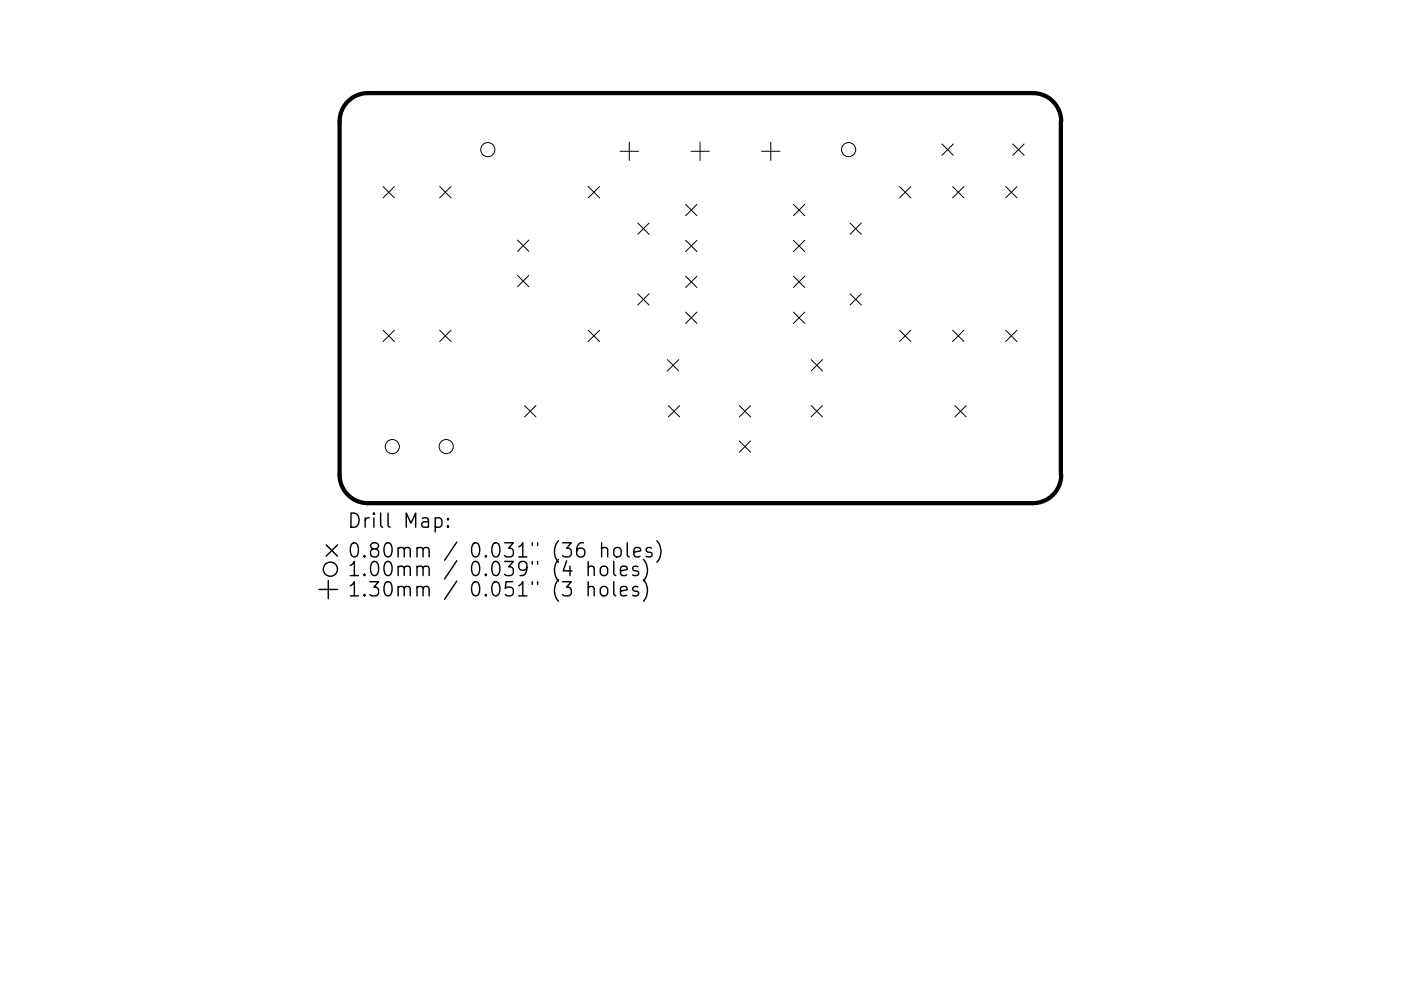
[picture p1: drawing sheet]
<svg xmlns="http://www.w3.org/2000/svg" width="297mm" height="210mm" viewBox="0 0 297 210" stroke-linecap="round" stroke-linejoin="round" font-family="sans-serif">
<defs><g id="words">
<g font-size="4.2">
<text x="73.6" y="112">Drill Map:</text>
<text x="73.6" y="118.3">0.80mm / 0.031&quot; (36 holes)</text>
<text x="73.6" y="122.3">1.00mm / 0.039&quot; (4 holes)</text>
<text x="73.6" y="126.6">1.30mm / 0.051&quot; (3 holes)</text>
</g>
</g></defs>
<path d="M224.9 25.8v75M225 25.8a6 6 0 0 0-6-6h-141a6 6 0 0 0-6 6v75a6 6 0 0 0 6 6h141a6 6 0 0 0 6-6" fill="none" stroke="#000" stroke-width=".9"/>
<g fill="none" stroke="#000" stroke-width=".21">
<path d="M81.2 39.6l2.4 2.4M83.6 39.6l-2.4 2.4M93.2 39.6l2.4 2.4M95.6 39.6l-2.4 2.4M124.7 39.6l2.4 2.4M127.1 39.6l-2.4 2.4M131.5 32.1h3.9M133.4 30.1v3.9M146.5 32.1h3.9M148.4 30.1v3.9M161.5 32.1h3.9M163.4 30.1v3.9"/>
<path d="M190.7 39.6l2.4 2.4M193.1 39.6l-2.4 2.4M199.7 30.6l2.4 2.4M202 39.6l2.4 2.4M202.1 30.6l-2.4 2.4M204.4 39.6l-2.4 2.4M213.2 39.6l2.4 2.4M214.7 30.6l2.4 2.4M215.6 39.6l-2.4 2.4M217.1 30.6l-2.4 2.4M109.7 50.9l2.4 2.4M109.7 58.4l2.4 2.4"/>
<path d="M112.1 50.9l-2.4 2.4M112.1 58.4l-2.4 2.4M135.2 47.3l2.4 2.4M137.6 47.3l-2.4 2.4M145.4 43.4l2.4 2.4M145.4 51l2.4 2.4M145.4 58.6l2.4 2.4M147.8 43.4l-2.4 2.4M147.8 51l-2.4 2.4M147.8 58.6l-2.4 2.4M168.2 43.4l2.4 2.4M168.2 51l2.4 2.4"/>
<path d="M168.2 58.6l2.4 2.4M170.6 43.4l-2.4 2.4M170.6 51l-2.4 2.4M170.6 58.6l-2.4 2.4M180.2 47.3l2.4 2.4M182.6 47.3l-2.4 2.4M81.2 70.1l2.4 2.4M83.6 70.1l-2.4 2.4M93.2 70.1l2.4 2.4M95.6 70.1l-2.4 2.4M124.7 70.1l2.4 2.4M127.1 70.1l-2.4 2.4"/>
<path d="M135.2 62.3l2.4 2.4M137.6 62.3l-2.4 2.4M141.5 76.3l2.4 2.4M143.9 76.3l-2.4 2.4M145.4 66.2l2.4 2.4M147.8 66.2l-2.4 2.4M168.2 66.2l2.4 2.4M170.6 66.2l-2.4 2.4M172 76.3l2.4 2.4M174.4 76.3l-2.4 2.4M180.2 62.3l2.4 2.4M182.6 62.3l-2.4 2.4"/>
<path d="M190.7 70.1l2.4 2.4M193.1 70.1l-2.4 2.4M202 70.1l2.4 2.4M204.4 70.1l-2.4 2.4M213.2 70.1l2.4 2.4M215.6 70.1l-2.4 2.4M111.2 86.1l2.4 2.4M113.6 86.1l-2.4 2.4M141.7 86.1l2.4 2.4M144.1 86.1l-2.4 2.4M156.7 86.1l2.4 2.4M156.7 93.6l2.4 2.4"/>
<path d="M159.1 86.1l-2.4 2.4M159.1 93.6l-2.4 2.4M172 86.1l2.4 2.4M174.4 86.1l-2.4 2.4M202.5 86.1l2.4 2.4M204.9 86.1l-2.4 2.4"/>
<circle cx="103.4" cy="31.8" r="1.5"/>
<circle cx="179.9" cy="31.8" r="1.5"/>
<circle cx="83.2" cy="94.8" r="1.5"/>
<circle cx="94.6" cy="94.8" r="1.5"/>
</g>
<g fill="none" stroke="#000" stroke-width=".3">
<path d="M69.2 115.6l2.4 2.4M71.6 115.6l-2.4 2.4M92.3 110l.8-.1 .6 .5v.9l-.3 .4-.3 .2-.8-.2M95 111.6l.1 .1-.1 .2-.2-.2 .2-.1v.3M95 110l.1 .1-.1 .2-.2-.2 .2-.1v.3M124.7 119.1v3M127.6 116.4a.74 .74 0 0 1 1.2 .2v1.6M127.6 115.2v3M130.1 119.1v2.6l.5 .4M130.4 116.3a.81 .81 0 0 1 1.3 .4v.9a.81 .81 0 0 1-.8 .6 .81 .81 0 0 1-.8-.6v-.9zM133 115.2v2.5l.4 .5M134.4 117.2l1.4-.3-.1-.6-.9-.1-.4 .4v1.1l.2 .3 .2 .2 .9-.2"/>
<path d="M136.4 118.7a3.4 3.4 0 0 1 0 4.6M138.1 116.3l-.7-.1-.4 .4 .1 .4 1 .3 .2 .3-.2 .4-.3 .2-.8-.2M139.3 114.7a3.4 3.4 0 0 1 0 4.6M67.7 125.1h3.9M69.6 123.1v3.9M124.7 120.4a.74 .74 0 0 1 1.3 .1v1.6M124.7 124.7a.75 .75 0 0 1 1.3 .1v1.6M124.7 123.4v3M127.4 120.4a.81 .81 0 0 1 .8-.3 .81 .81 0 0 1 .6 .6v.8a.81 .81 0 0 1-.7 .6 .81 .81 0 0 1-.8-.6v-.8zM127.4 124.7a.81 .81 0 0 1 .8-.3 .81 .81 0 0 1 .6 .6v.8a.81 .81 0 0 1-.7 .6 .81 .81 0 0 1-.8-.6v-.8zM130.1 123.4v2.6l.5 .4M131.6 121.1l1.4-.3-.2-.5-.8-.2-.4 .4v1.2l.1 .3 .3 .1 .8-.1"/>
<path d="M131.6 125.4l1.4-.3-.2-.5-.8-.2-.4 .4v1.2l.1 .3 .3 .1 .8-.1M135.3 120.3l-.7-.2-.5 .4 .2 .5 1 .3 .1 .2-.1 .5-.3 .1-.9-.1M135.3 124.6l-.7-.2-.5 .4 .2 .5 1 .3 .1 .2-.1 .5-.3 .1-.9-.1M136.4 123a3.4 3.4 0 0 1 0 4.6"/>
<circle cx="70" cy="120.8" r="1.5"/>
</g>
<use href="#words"/>
</svg>
